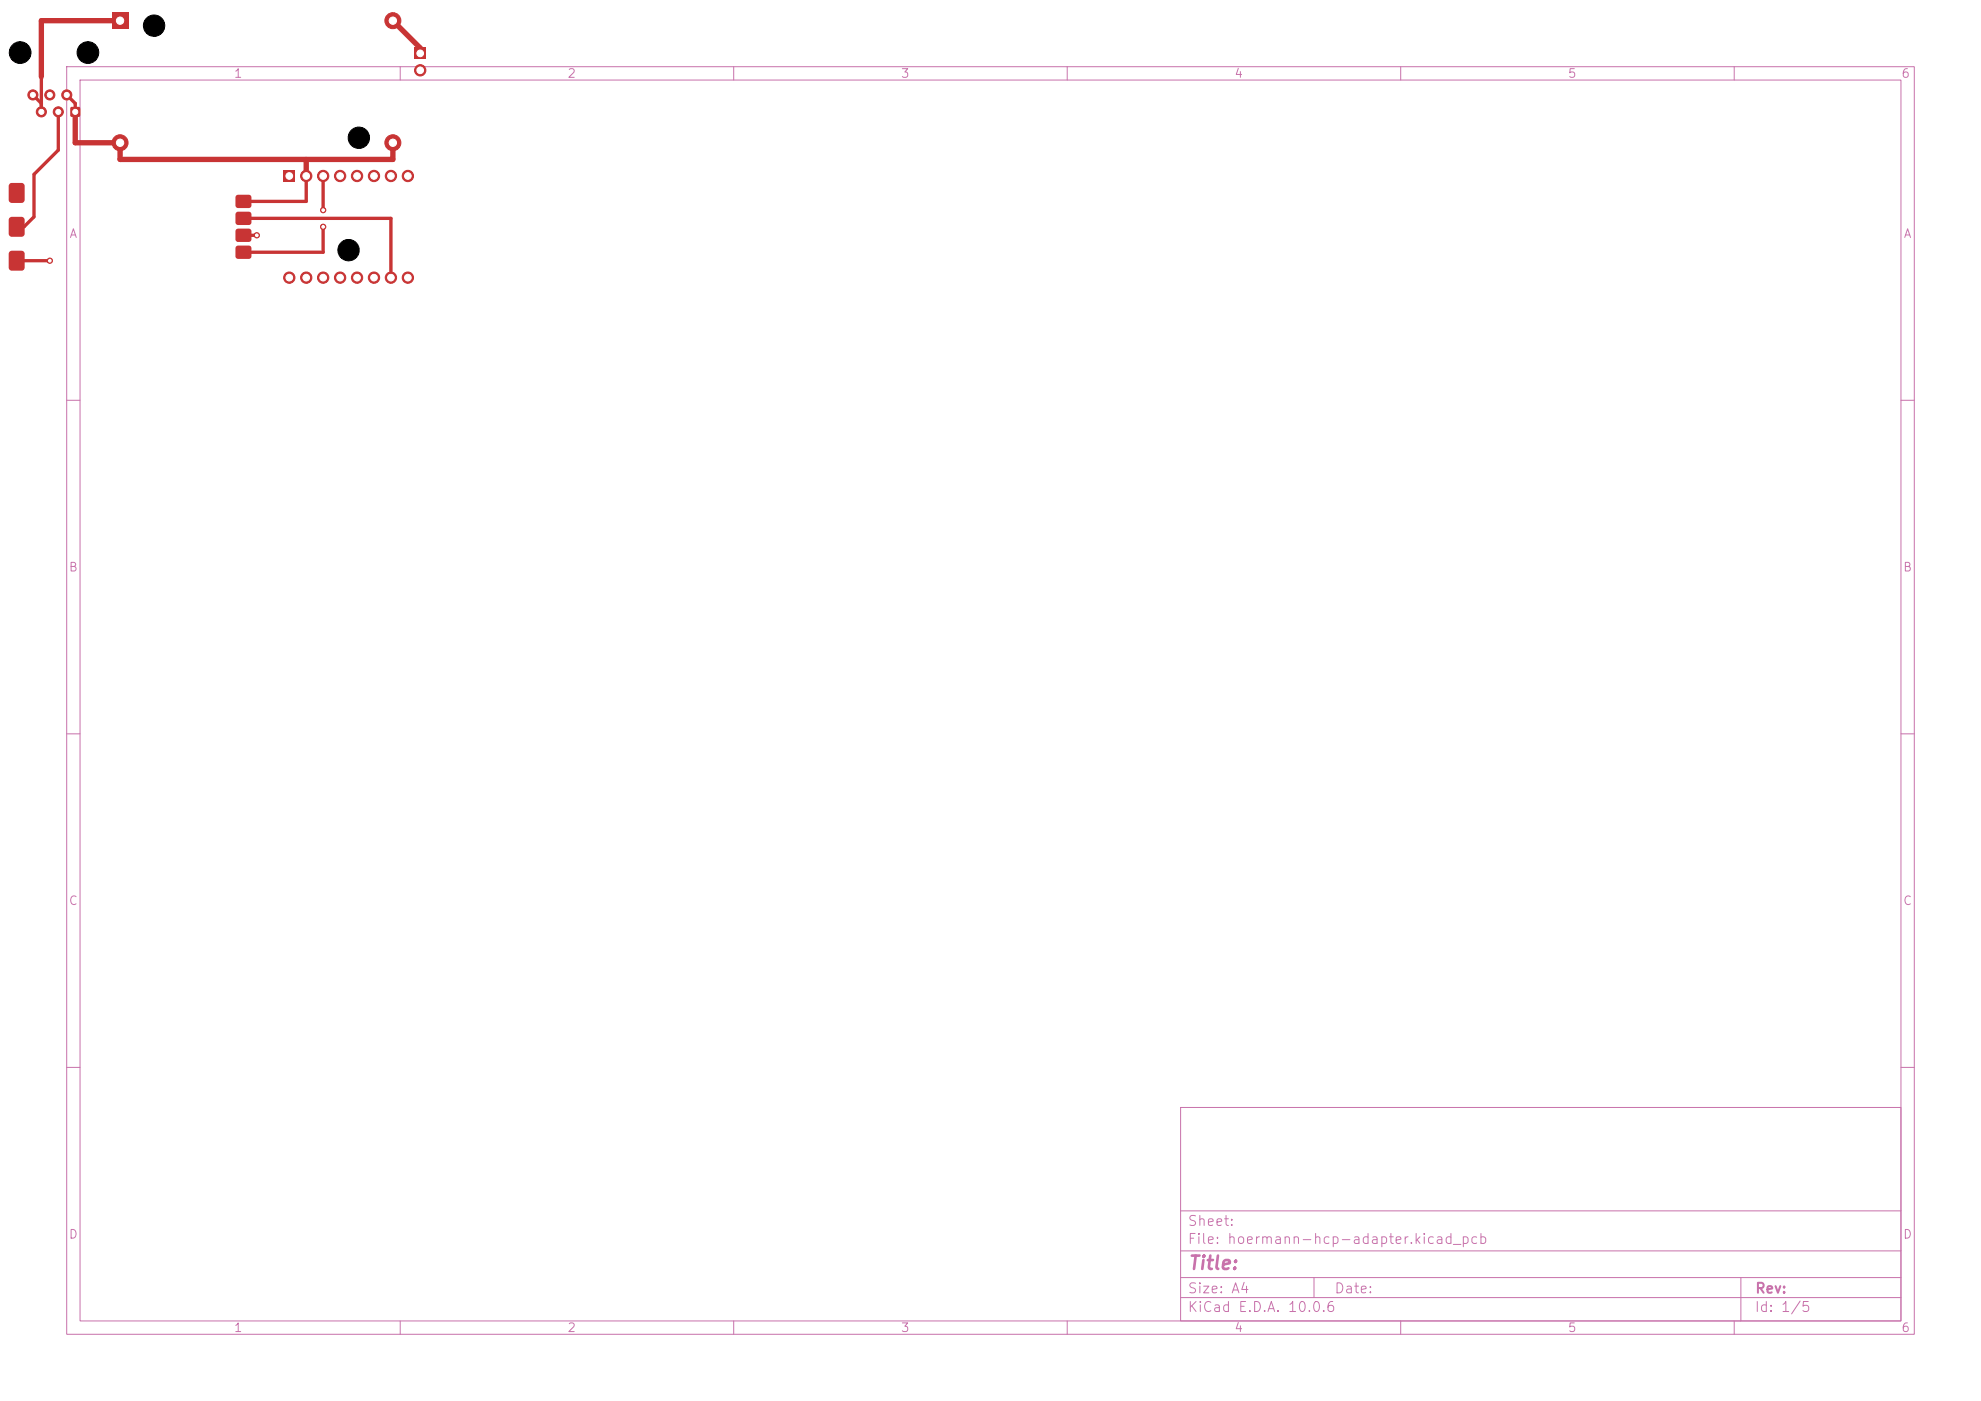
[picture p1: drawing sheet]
<svg xmlns="http://www.w3.org/2000/svg" width="297mm" height="210mm" viewBox="0 0 297 210" stroke-linecap="round" stroke-linejoin="round" font-family="sans-serif">
<defs><g id="words">
<text font-size="2" fill="#c872ab" x="178" y="190.8">Title:</text>
<g font-size="1.5" fill="#c872ab">
<text x="178" y="184.1">Sheet:</text>
<text x="178" y="186.8">File: hoermann-hcp-adapter.kicad_pcb</text>
<text x="178" y="197">KiCad E.D.A. 10.0.6</text>
<text x="178" y="194.2">Size: A4</text>
<text x="200" y="194.2">Date:</text>
<text x="263" y="197">Id: 1/5</text>
<text x="263" y="194.2">Rev:</text>
</g>
<g font-size="1.3" fill="#c872ab">
<text x="35" y="12">1</text>
<text x="85" y="12">2</text>
<text x="135" y="12">3</text>
<text x="185" y="12">4</text>
<text x="235" y="12">5</text>
<text x="285" y="12">6</text>
<text x="10.3" y="36">A</text>
<text x="285.3" y="36">A</text>
<text x="10.2" y="86">B</text>
<text x="285.2" y="86">B</text>
<text x="10.2" y="136">C</text>
<text x="285.2" y="136">C</text>
<text x="10.2" y="186">D</text>
<text x="285.2" y="186">D</text>
<text x="35" y="200">1</text>
<text x="85" y="200">2</text>
<text x="135" y="200">3</text>
<text x="185" y="200">4</text>
<text x="235" y="200">5</text>
<text x="285" y="200">6</text>
</g>
</g></defs>
<g fill="none" stroke="#c872ab" stroke-width=".15">
<path d="M10 10h277v190h-277zM12 12h273v186h-273zM60 10v2M110 10v2M160 10v2M210 10v2M260 10v2M10 60h2M285 60h2M10 110h2M285 110h2M10 160h2"/>
<path d="M177 166h108v32h-108zM285 160h2M60 198v2M110 198v2M160 198v2M177 194.5h108M177 191.5h108M177 187.5h108M177 181.5h108M197 191.5v3M210 198v2M260 198v2"/>
<path d="M261 191.5v6.5"/>
</g>
<path d="M10.6 16.1h1.4v1.4h-1.4z" fill="#c83434"/>
<g fill="#c83434" stroke="#c83434" stroke-width=".15">
<circle cx="10" cy="14.2" r=".76"/>
<circle cx="8.7" cy="16.8" r=".76"/>
<circle cx="7.5" cy="14.2" r=".76"/>
<circle cx="6.2" cy="16.8" r=".76"/>
<circle cx="4.9" cy="14.2" r=".76"/>
</g>
<path d="M16.8 1.9h2.4v2.4h-2.4z" fill="#c83434"/>
<g fill="#c83434" stroke="#c83434" stroke-width=".15">
<circle cx="18" cy="21.4" r="1.2"/>
<circle cx="58.9" cy="3.1" r="1.2"/>
<circle cx="58.9" cy="21.4" r="1.2"/>
</g>
<path d="M62.1 7.2h1.7v1.7h-1.7z" fill="#c83434"/>
<circle cx="63" cy="10.5" r=".85" fill="#c83434" stroke="#c83434" stroke-width=".15"/>
<path d="M42.5 25.5h1.7v1.7h-1.7z" fill="#c83434"/>
<g fill="#c83434" stroke="#c83434" stroke-width=".15">
<circle cx="43.4" cy="41.6" r=".85"/>
<circle cx="45.9" cy="26.4" r=".85"/>
<circle cx="45.9" cy="41.6" r=".85"/>
<circle cx="48.5" cy="26.4" r=".85"/>
<circle cx="48.5" cy="41.6" r=".85"/>
<circle cx="51" cy="26.4" r=".85"/>
<circle cx="51" cy="41.6" r=".85"/>
<circle cx="53.5" cy="26.4" r=".85"/>
<circle cx="53.5" cy="41.6" r=".85"/>
<circle cx="56.1" cy="26.4" r=".85"/>
<circle cx="56.1" cy="41.6" r=".85"/>
<circle cx="58.6" cy="26.4" r=".85"/>
<circle cx="58.6" cy="41.6" r=".85"/>
<circle cx="61.2" cy="26.4" r=".85"/>
<circle cx="61.2" cy="41.6" r=".85"/>
</g>
<g fill="#c83434">
<path d="M35.4 37l.3-.2 1.8 .1 .2 .3-.1 1.4-.3 .2-1.8-.1-.2-.3z"/>
<path d="M35.4 34.4l.3-.1h1.8l.2 .4-.1 1.4-.3 .2-1.8-.1-.2-.3z"/>
<path d="M35.4 31.9l.3-.2 1.8 .1 .2 .3-.1 1.5-.3 .1h-1.8l-.2-.4z"/>
<path d="M35.4 29.4l.3-.2 1.8 .1 .2 .3-.1 1.4-.3 .2-1.8-.1-.2-.3z"/>
<path d="M1.4 37.7l.4-.1h1.4l.4 .2 .1 2.3-.2 .4-1.7 .1-.4-.3-.1-2.2z"/>
<path d="M1.4 32.6l.4-.1h1.4l.4 .2 .1 2.3-.2 .4-1.7 .1-.4-.2-.1-2.3z"/>
<path d="M1.4 27.6l.4-.2h1.4l.4 .3 .1 2.2-.2 .5h-1.7l-.4-.2-.1-2.3z"/>
</g>
<g fill="#c83434" stroke="#c83434" stroke-width=".15">
<circle cx="48.4" cy="31.5" r=".4"/>
<circle cx="48.4" cy="34" r=".4"/>
<circle cx="38.5" cy="35.3" r=".4"/>
<circle cx="7.5" cy="39.1" r=".4"/>
</g>
<path d="M4.9 14.2l1.3 1.3M6.2 11.5v5.3M8.7 16.8v5.7l-3.6 3.6v6.4l-1.5 1.5h-1.1M10 14.2l1.3 1.3v1.3M2.5 39.1h5M36.5 32.7h22.1v8.9M36.5 35.3h2M45.9 26.4v3.8h-9.4M48.4 26.4v5.1M48.4 34v3.8h-11.9" fill="none" stroke="#c83434" stroke-width=".5"/>
<path d="M11.3 16.8v4.6h6.7v2.5h40.9v-2.5M18 3.1h-11.8v8.4M58.9 3.1l4.1 4.1v.8M45.9 23.9v2.5" fill="none" stroke="#c83434" stroke-width=".8"/>
<g fill="#fff" stroke="#fff" stroke-width=".15">
<circle cx="48.5" cy="31.5" r=".2"/>
<circle cx="48.5" cy="34" r=".2"/>
<circle cx="38.5" cy="35.3" r=".2"/>
<circle cx="7.5" cy="39.1" r=".2"/>
<circle cx="11.3" cy="16.8" r=".38"/>
<circle cx="10" cy="14.2" r=".38"/>
<circle cx="8.7" cy="16.8" r=".38"/>
<circle cx="7.5" cy="14.2" r=".38"/>
<circle cx="6.2" cy="16.8" r=".38"/>
<circle cx="4.9" cy="14.2" r=".38"/>
<circle cx="18" cy="3.1" r=".55"/>
<circle cx="18" cy="21.4" r=".55"/>
<circle cx="58.9" cy="3.1" r=".55"/>
<circle cx="58.9" cy="21.4" r=".55"/>
<circle cx="63" cy="8" r=".5"/>
<circle cx="63" cy="10.5" r=".5"/>
<circle cx="43.4" cy="26.4" r=".5"/>
<circle cx="43.4" cy="41.6" r=".5"/>
<circle cx="45.9" cy="26.4" r=".5"/>
<circle cx="45.9" cy="41.6" r=".5"/>
<circle cx="48.5" cy="26.4" r=".5"/>
<circle cx="48.5" cy="41.6" r=".5"/>
<circle cx="51" cy="26.4" r=".5"/>
<circle cx="51" cy="41.6" r=".5"/>
<circle cx="53.5" cy="26.4" r=".5"/>
<circle cx="53.5" cy="41.6" r=".5"/>
<circle cx="56.1" cy="26.4" r=".5"/>
<circle cx="56.1" cy="41.6" r=".5"/>
<circle cx="58.6" cy="26.4" r=".5"/>
<circle cx="58.6" cy="41.6" r=".5"/>
<circle cx="61.2" cy="26.4" r=".5"/>
<circle cx="61.2" cy="41.6" r=".5"/>
</g>
<g fill="#000" stroke="#000" stroke-width=".15">
<circle cx="3" cy="7.9" r="1.62"/>
<circle cx="13.2" cy="7.9" r="1.62"/>
<circle cx="23.1" cy="3.9" r="1.6"/>
<circle cx="52.3" cy="37.5" r="1.6"/>
<circle cx="53.8" cy="20.6" r="1.6"/>
</g>
<use href="#words"/>
</svg>
